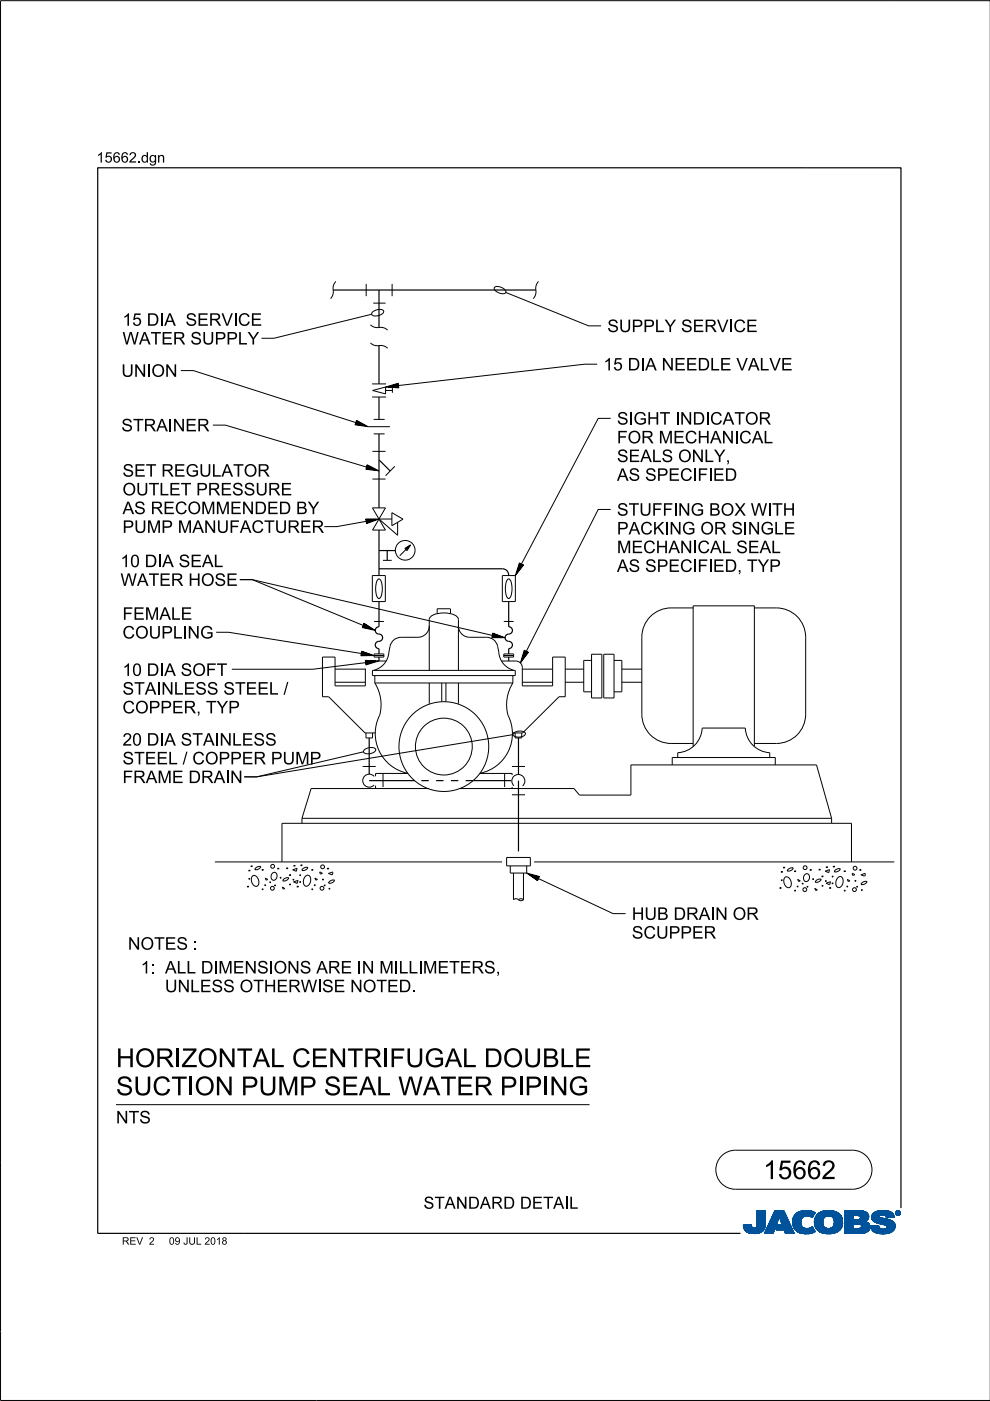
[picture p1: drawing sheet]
<svg xmlns="http://www.w3.org/2000/svg" width="210mm" height="297mm" viewBox="0 0 210 297" stroke-linecap="round" stroke-linejoin="round" font-family="sans-serif">
<defs><g id="words">
<g font-size="4">
<text x="24.6" y="226.3">H</text>
<text x="28.6" y="226.3">ORI</text>
<text x="38.5" y="226.3">ZON</text>
<text x="50.2" y="226.3">TALCEN</text>
<text x="73.6" y="226.3">TRI</text>
<text x="82.6" y="226.3">FUGALDOUBLE</text>
<text x="24.6" y="232.2">SUCTI</text>
<text x="41.2" y="232.2">ON</text>
<text x="51.1" y="232.2">PUM</text>
<text x="63.5" y="232.2">P SEALW ATER PI</text>
<text x="111.3" y="232.2">PI</text>
<text x="116.5" y="232.2">N</text>
<text x="120.5" y="232.2">G</text>
<text x="161.8" y="250">15662</text>
</g>
<g font-size="2.6">
<text x="26" y="69.1">15DI</text>
<text x="34.8" y="69.1">A</text>
<text x="39.3" y="69.1">SERVI</text>
<text x="50.4" y="69.1">CE</text>
<text x="128.8" y="70.4">SUPPLY SERVI</text>
<text x="155.5" y="70.4">CE</text>
<text x="26" y="73">W ATER SUPPLY</text>
<text x="25.7" y="79.9">UN</text>
<text x="31.1" y="79.9">I</text>
<text x="32.1" y="79.9">ON</text>
<text x="127.9" y="78.5">15DI</text>
<text x="136.8" y="78.5">A N</text>
<text x="143" y="78.5">EEDLE VALVE</text>
<text x="25.7" y="91.5">STRAI</text>
<text x="36.6" y="91.5">N</text>
<text x="39.3" y="91.5">ER</text>
<text x="130.8" y="94">FOR M</text>
<text x="130.8" y="90">SI</text>
<text x="134.3" y="90">GH</text>
<text x="142.7" y="94">ECH</text>
<text x="144.2" y="90">N</text>
<text x="146.8" y="90">DI</text>
<text x="150.5" y="94">AN</text>
<text x="150.5" y="90">CATOR</text>
<text x="155.7" y="94">I</text>
<text x="156.7" y="94">CAL</text>
<text x="26" y="101.1">SET REGULATOR</text>
<text x="130.8" y="101.9">AS SPECI</text>
<text x="130.8" y="98">SEALS ON</text>
<text x="147.9" y="101.9">FI</text>
<text x="149.3" y="98">LY,</text>
<text x="151.2" y="101.9">ED</text>
<text x="26" y="105">OUTLET PRESSURE</text>
<text x="26" y="113">PUM</text>
<text x="26" y="109">AS RECOM</text>
<text x="34.2" y="113">P M</text>
<text x="40.8" y="113">AN</text>
<text x="45.7" y="109">M</text>
<text x="45.9" y="113">UFACTURER</text>
<text x="48.8" y="109">EN</text>
<text x="53.9" y="109">DED BY</text>
<text x="130.8" y="113.3">PACKI</text>
<text x="130.8" y="109.3">STUFFI</text>
<text x="141.9" y="113.3">N</text>
<text x="143.8" y="109.3">N</text>
<text x="144.6" y="113.3">G OR SI</text>
<text x="146.4" y="109.3">G BOX W I</text>
<text x="158.6" y="113.3">N</text>
<text x="161.2" y="113.3">GLE</text>
<text x="163.7" y="109.3">TH</text>
<text x="130.8" y="117.3">M</text>
<text x="133.9" y="117.3">ECH</text>
<text x="141.7" y="117.3">AN</text>
<text x="146.8" y="117.3">I</text>
<text x="147.9" y="117.3">CALSEAL</text>
<text x="25.5" y="124.2">W ATER H</text>
<text x="25.5" y="120.2">10DI</text>
<text x="34.4" y="120.2">A SEAL</text>
<text x="42.6" y="124.2">OSE</text>
<text x="130.8" y="121.3">AS SPECI</text>
<text x="147.9" y="121.3">FI</text>
<text x="151.2" y="121.3">ED,TYP</text>
<text x="26" y="131.4">FEM</text>
<text x="33.8" y="131.4">ALE</text>
<text x="26" y="135.4">COUPLI</text>
<text x="39.8" y="135.4">N</text>
<text x="42.4" y="135.4">G</text>
<text x="26" y="143.3">10DI</text>
<text x="34.8" y="143.3">A SOFT</text>
<text x="26" y="147.3">STAI</text>
<text x="34.2" y="147.3">N</text>
<text x="36.9" y="147.3">LESS STEEL/</text>
<text x="26" y="151.2">COPPER,TYP</text>
<text x="26" y="158.1">20DI</text>
<text x="34.8" y="158.1">A STAI</text>
<text x="46.5" y="158.1">N</text>
<text x="49.2" y="158.1">LESS</text>
<text x="26" y="166">FRAM</text>
<text x="26" y="162.1">STEEL/COPPER PUM</text>
<text x="36.5" y="166">E DRAI</text>
<text x="48.8" y="166">N</text>
<text x="65.7" y="162.1">P</text>
<text x="134" y="195">H</text>
<text x="136.6" y="195">UB DRAI</text>
<text x="151.6" y="195">N</text>
<text x="155.3" y="195">OR</text>
<text x="27.1" y="201.4">N</text>
<text x="29.8" y="201.4">OTES :</text>
<text x="134" y="199">SCUPPER</text>
<text x="29.8" y="206.4">1:ALLDI</text>
<text x="46.3" y="206.4">M</text>
<text x="49.4" y="206.4">EN</text>
<text x="54.5" y="206.4">SI</text>
<text x="58" y="206.4">ON</text>
<text x="63.6" y="206.4">S ARE I</text>
<text x="76.7" y="206.4">N</text>
<text x="80.4" y="206.4">M</text>
<text x="84.5" y="206.4">L</text>
<text x="89.7" y="206.4">M</text>
<text x="92.8" y="206.4">ETERS,</text>
<text x="35" y="210.4">UN</text>
<text x="40.3" y="210.4">LESS OTH</text>
<text x="58.6" y="210.4">ERW I</text>
<text x="68.3" y="210.4">SE N</text>
<text x="76.9" y="210.4">OTED.</text>
<text x="24.6" y="238.2">N</text>
<text x="27.3" y="238.2">TS</text>
<text x="89.8" y="256.3">STAN</text>
<text x="99.2" y="256.3">DARD DETAI</text>
<text x="120.6" y="256.3">L</text>
</g>
<g font-size="2.2">
<text x="20.5" y="34.5">15662.</text>
<text x="29.9" y="34.5">dgn</text>
</g>
<g font-size="1.6">
<text x="25.9" y="263.9">REV</text>
<text x="31.6" y="263.9">2</text>
<text x="35.8" y="263.9">09JUL2018</text>
</g>
</g></defs>
<g fill="none" stroke="#00539a" stroke-width=".21">
<path d="M157.6 259.8h1.7M157.6 259.9h1.7M157.6 259.9l1.7 .1M157.6 260h1.8M158.1 259.7h1.2M159.3 259.7h-1.7l.1 .7M159.3 259.7h-.9M159.3 259.7l.1 .3M159.4 260l.1 .3M160.4 260l-.2 .3h2M160.5 259.6h1.8M160.5 259.6l-.1 .4"/>
<path d="M160.5 259.7h1.8M160.5 256.7v2.9M160.5 256.9h1.8M160.5 257.5h1.8M160.5 256.7h1.8v2.7M160.5 256.8h1.8M160.5 256.8l1.8 .1M160.5 256.9l1.8 .1M160.5 257h1.8M160.5 257.1h1.8M160.5 257.2h1.8M160.5 257.2l1.8 .1"/>
<path d="M160.5 257.3h1.8M160.5 257.4h1.8M160.5 257.4l1.8 .1M160.5 257.6h1.8M160.5 257.6l1.8 .1M160.5 257.7h1.8M160.5 257.8h1.8M160.5 257.9h1.8M160.5 258h1.8M160.5 258.1h1.8M160.5 258.1l1.8 .1M160.5 258.2h1.8"/>
<path d="M160.5 258.3h1.8M160.5 258.3l1.8 .1M160.5 258.4h1.8M160.5 258.5h1.8M160.5 258.5l1.8 .1M160.5 258.6h1.8M160.5 258.6l1.8 .1M160.5 258.7h1.8M160.5 258.8h1.8M160.5 258.9h1.8M160.5 259h1.8M160.5 259.1h1.8"/>
<path d="M160.5 259.2h1.8M160.5 259.3h1.8M160.5 259.8h1.8M162.2 260h-1.8M162.2 259.9v.3M162.2 259.9h-1.8M162.2 259.8h-1.7M162.3 259.4l-.1 .5M162.3 259.4v-2.7h-1.8v2.9M162.3 259.5h-1.8M162.3 259.6h-1.8M162.3 256.7l-1.8 .1"/>
<path d="M162.3 259.4h-1.8M163.7 258.1h3.1M163.7 258h3.1M163.7 257.9h3M163.8 257.8h2.9M163.8 257.7h2.9M163.8 257.7h2.8M163.9 257.6h2.7M163.9 257.5h2.7M164 257.4h2.5M164 257.3h2.5M164.1 257.2h2.3"/>
<path d="M164.1 257.1h2.3M164.1 257h2.3M164.2 257h2.1M164.2 256.9h2.1M164.2 256.8h2.1M164.3 256.7h1.9l2.2 4.8h-1.9l-.3-.8h-1.7l.4-1h1l-.7-1.7-1.3 3.5h-1.8zM164.5 260h-1.7M164.5 259.9l-1.7 .1M164.5 259.9h-1.7M164.5 259.8l-1.7 .1M164.6 259.8h-1.7M164.6 259.7l-1.7 .1"/>
<path d="M164.6 259.7h-1.7M164.6 259.6h-1.7M164.6 259.5l-1.6 .1M164.7 259.5h-1.7M164.7 259.4l-1.7 .1M164.7 259.4h-1.7M164.7 259.3l-1.6 .1M164.7 259.3h-1.6M164.8 259.2l-1.7 .1M164.8 259.2h-1.7M164.8 259.1l-1.6 .1M164.8 260h2.9"/>
<path d="M164.8 259.1h-1.6M164.8 259.9h2.9M164.8 259l-1.6 .1M164.9 259.9h2.7M164.9 259h-1.7M164.9 259.8h2.7M164.9 258.9h-1.6M164.9 258.8h-1.6M164.9 259.7h2.7M164.9 259.7l-.4 1 3.6 .1M165 258.7h-1.6M165 258.6l-1.6 .1"/>
<path d="M165 258.6h-1.6M165 258.5l-1.6 .1M165 258.5h-1.6M165.1 258.4l-1.6 .1M165.1 258.4h-1.6M165.1 258.3l-1.6 .1M165.1 258.3h-1.6M165.1 258.2l-1.5 .1M165.1 258.2h-1.5M165.2 258.1l-1.6 .1M165.2 258.1h-1.6M165.2 258l.7 1.7h-1"/>
<path d="M165.2 258l.7 1.7M165.3 258.1h1.5M165.3 258.1l1.6 .1M165.3 258.2h1.6M165.3 258.2l1.6 .1M165.3 258.3h1.6M165.4 258.3l1.6 .1M165.4 258.4h1.6M165.4 258.4l1.6 .1M165.4 258.5h1.6M165.4 258.5l1.7 .1M165.4 258.6h1.7"/>
<path d="M165.5 258.6l1.6 .1M165.5 258.7h1.6M165.5 258.8h1.7M165.5 258.9h1.7M165.6 258.9h1.6M165.6 259h1.7M165.6 259l1.7 .1M165.6 259.1h1.7M165.6 259.1l1.7 .1M165.7 259.2h1.7M165.7 259.2l1.7 .1M165.7 259.3h1.7"/>
<path d="M165.7 259.3l1.7 .1M165.7 259.4h1.7M165.8 259.4l1.7 .1M165.8 259.5h1.7M165.8 259.5l1.7 .1M165.8 259.6h1.7M166.2 256.7l2.2 4.8M166.2 256.8l-1.9-.1-2.2 4.8h1.8l1.3-3.5M168 258.9l.4 1.5M168 258.9h1.8M168 259h1.8M168 259.1h1.8"/>
<path d="M168 259.2h1.8M168 259.2l1.8 .1M168 259.3h1.8M168 259.3l1.8 .1M168.1 259.4h1.8M168.1 259.5h1.7M168.1 259.4l1.7 .1M168.1 259.5l1.8 .1M168.1 259.6h1.8M168.1 259.7h1.8M168.1 259.7l1.8 .1M168.1 259.8h1.8"/>
<path d="M168.1 259.8l1.8 .1M168.2 260h1.8M168.2 259.9h1.8M168.3 258l-.3 .9M168.9 257.3l-.6 .7M169.1 257.1h3.6M169.2 257h3.4M169.4 256.9h3.1M169.5 256.9h2.9M169.8 256.8h2.4M169.8 259.1a1.33 1.33 0 0 0 .8 1.4 1.33 1.33 0 0 0 1.5-.3l.2-.1M169.8 259.1h-1.8"/>
<path d="M169.8 259l-1.8 .1M169.9 258.8l-1.9 .1M169.9 258.8h-1.9M169.9 258.7h-1.9M169.9 258.6h-1.8M169.9 258.6l-1.9 .1M169.9 258.5l-1.8 .1M169.9 258.5h-1.8M169.9 258.4l-1.8 .1M170 258.4h-1.9M170 258.4l-.2 .7M170 258.3l-1.8 .1"/>
<path d="M170 258.3h-1.8M170 258.2l-1.8 .1M170.1 258.2h-1.9M170.1 258.1l-.1 .3M170.1 258.1l-1.9 .1M170.2 258.1h-2M170.3 258h-2.1M170.3 256.7l-1.4 .5M170.3 256.7h1.5M170.3 256.7a4 4 0 0 1 2.5 .4M170.4 258h-2.1M170.4 257.9h-2.1"/>
<path d="M170.6 257.8l-2.3 .1M170.6 257.9l-.5 .2M170.8 257.8h-2.5M171.5 256.7l-1.7 .1M171.5 256.7l.6 .1M171.7 257.8h.7M171.8 257.9h.6M171.9 258h.4M172.1 258.1h.2M172.2 258.1h.1M172.3 258h-.3M172.4 257.8h-.8"/>
<path d="M172.4 257.7l-4 .1M172.5 257.7h-4.1M172.5 257.6l-4 .1M172.5 257.6h-4M172.6 257h-3.3M172.6 257.5l-4.1 .1M172.6 257.5h-4M172.6 257.4l-4 .1M172.7 257.4h-4M172.7 259h1.8M172.7 259.2h1.8M172.7 259.3h1.8"/>
<path d="M172.7 259.3l1.8 .1M172.7 259.4h1.8M172.7 257.3l-3.9 .1M172.7 259.5h1.8M172.7 259.5l1.8 .1M172.7 259.6h1.8M172.7 259.7h1.8M172.7 258.6h1.8M172.7 257.3h-3.9M172.8 259.8h1.8M172.8 257.2l-3.9 .1M172.8 259.9h1.8"/>
<path d="M172.8 259.9l.3 .6M172.8 259.8l1.8 .1M172.8 259.9l1.8 .1M172.8 257.2h-3.9M172.8 260h1.8M172.8 257.1l-.6 1.1a1.75 1.75 0 0 0-1.6-.3M172.9 257.1l-3.9 .1M173 257.8l-.3 1.3h1.8M173 257.8h5.3M173.1 257.7h5.2M173.1 257.7h5.1M173.1 257.6h5.1"/>
<path d="M173.2 257.6h4.9M173.2 257.5h4.8M173.4 257.4h4.6M173.4 257.4h4.5M173.5 257.3h4.4M173.6 257.2l4.2 .1M173.6 257.2h4.1M173.7 257.1l4 .1M173.8 257.1h3.8M173.9 257h3.5M174 257h3.3M174.1 256.9h3.2"/>
<path d="M174.2 256.9h2.8M174.4 256.8h2.6M174.5 259h-1.8M174.5 259.2a1.15 1.15 0 0 0 1.3 1.3M174.5 259.2l-1.8-.1 .1 .8M174.5 258.9l-1.8 .1M174.5 258.9h-1.8M174.5 258.8l-1.8 .1M174.5 258.7l-1.8 .1M174.5 258.7h-1.8M174.5 258.6l-1.8 .1M174.5 258.5l-1.8 .1"/>
<path d="M174.6 258.5h-1.9M174.6 256.8h1.9M174.6 258.4l-.1 .8M174.6 258.4h-1.8M174.6 258.4l-1.9 .1M174.6 258.3l-1.8 .1M174.6 258.3h-1.8M174.7 258.2h-1.9M174.7 258.1l-.1 .3M174.8 258.1l-2 .1M174.8 258.1h-1.9M174.9 256.7a3.2 3.2 0 0 1 3.6 1.4l.1 .8-.1 1.1"/>
<path d="M174.9 258l-1.9 .1M175 258h-2M175.1 257.9l-.4 .2M175.1 257.9h-2.1M175.2 257.9h-2.2M175.5 256.7h.7M175.7 257.8l-.6 .1M175.7 257.8l.6 .1M175.7 257.8h-2.7M176 257.8h2.4M176.2 257.9h2.2M176.3 257.9l.5 .5"/>
<path d="M176.4 258h2M176.4 256.7h-1.5a2.68 2.68 0 0 0-1.9 1.1M176.5 258l2 .1M176.5 258.1h2M176.6 258.1h1.9M176.6 258.2h1.9M176.7 258.2l1.8 .1M176.7 258.3h1.8M176.7 258.3l1.9 .1M176.7 259.9h1.8M176.7 258.4h1.9M176.8 258.4l.1 .5"/>
<path d="M176.8 258.4l1.8 .1M176.8 258.5h1.8M176.8 258.6h1.8M176.9 258.8h1.7M176.9 258.8l1.8 .1M176.9 258.7h1.7M176.9 259.4h1.8M176.9 259.2l1.8 .1M176.9 259.1h1.8M176.9 259.2h1.8M176.9 258.9v.3M176.9 259.2a1.11 1.11 0 0 1-1.1 1.3"/>
<path d="M176.9 259h1.8M176.9 258.9h1.8M176.9 259.3h1.8M176.9 259.3l1.8 .1M178 257.4l-4.7 .1M178.4 257.9h-2.1l.5 .5M178.5 259.7l-1.7 .1M178.5 259.8l-1.8 .1M178.5 259.8h-1.7M178.5 260l-.2 .5M178.5 259.9l-1.8 .1M178.5 260h-1.8"/>
<path d="M178.6 259.7h-1.8M178.6 258.5l-1.8 .1M178.6 259.6h-1.8M178.6 259.5l-1.8 .1M178.6 259.5h-1.8M178.7 259.4h-1.8M179.1 259.7h1.8M179.1 259.5h5.2M179.1 256.9h4.4M179.1 257.5h5M179.1 256.8h4M179.1 256.8h3.4"/>
<path d="M179.1 257h4.5M179.1 257.1h4.7M179.1 257.1l4.7 .1M179.1 257.2h4.8M179.1 257.2l4.8 .1M179.1 257.3h4.8M179.1 257.3l4.9 .1M179.1 257.4h4.9M179.1 257.4l5 .1M179.1 257.6h5M179.1 257.6l5 .1M179.1 257.7h5"/>
<path d="M179.1 257.7l1.8 .1M179.1 257.8h1.8M179.1 257.9h1.8M179.1 258h1.8M179.1 258.1h1.8M179.1 258.2h1.8M179.1 258.3h1.8M179.1 258.4h1.8M179.1 258.5h1.8M179.1 258.5l1.8 .1M179.1 258.6h4.8M179.1 258.7h4.7"/>
<path d="M179.1 258.7h4.6M179.1 258.8h4.5M179.1 258.9h4.5M179.1 258.9h4.3M179.1 259h4.4M179.1 259l4.5 .1M179.1 259.1h4.6M179.1 259.1l4.7 .1M179.1 259.2h4.8M179.1 259.2l4.9 .1M179.1 259.3h5M179.1 259.3l5.1 .1"/>
<path d="M179.1 259.4h5.1M179.1 259.4l5.1 .1M179.1 259.5l1.8 .1M179.1 259.6h1.8M179.1 259.8h1.8M179.1 259.9h1.8M179.1 260h1.8M180.9 257.7v.9M181.8 259.5h-.9v1v-1M181.8 259.5h.2M181.8 259.5l.8 .3M182.1 257.7l2.1 .1"/>
<path d="M182.2 257.8h2M182.2 259.5l2.1 .1M182.3 258.5h1.7M182.3 258.5l-1.4 .1M182.3 257.9h1.9M182.4 257.9h1.8M182.4 257.9v.1M182.4 257.9l-.4-.2h-1.1v.9M182.4 258h1.8M182.4 258v.3M182.4 258.3l-.1 .2M182.4 259.6h1.9"/>
<path d="M182.4 258.1h1.8M182.4 258.1l1.8 .1M182.4 258.2h1.8M182.5 259.7h1.9M182.5 256.9l1.1 .1M182.5 259.7l1.9 .1M182.6 259.8h1.8M182.6 259.8v.4l-.2 .2M182.7 259.9h1.7M182.9 256.8h-3.8v4.7M183.3 256.9l-4.2-.1v4.7M183.6 257l.4 .4"/>
<path d="M183.9 259.2l.2 .2M184 258.5l-2.1 .1M184 258.5h-1.8M184 257.4l.1 .2M184.1 258.4l-.8 .6 .6 .2M184.1 258.4h-1.8M184.1 258.3l-1.7 .1M184.1 258.3h-1.7M184.1 257.6l.1 .6M184.1 258.2l-1.7 .1M184.1 259.4l.3 .5v.6M184.2 258.2l-.1 .2"/>
<path d="M184.2 258h-1.8M184.4 259.9h-1.7M184.5 260h-1.8M184.6 259.9v.2M184.6 259.9h1.7M184.6 260h1.7M184.8 258.1h1.7M184.8 258l.2 .7M184.8 258h1.7M184.8 258.3h2.5M184.8 258.3l2.8 .1M184.8 258.1l1.8 .1"/>
<path d="M184.8 258.2h2M184.8 258.4h3M184.8 258.4l3.2 .1M184.9 258.2l2.1 .1M184.9 257.6h4.6M184.9 258.5h3.4M184.9 258.5l3.6 .1M184.9 258.6h3.7M184.9 257.5h4.5M185 257.5h4.4M185 258.6l3.7 .1M185 258.7h3.9"/>
<path d="M185 258.7l.6 .4M185 257.4h4.3M185 257.4h4.4M185.1 258.7l3.9 .1M185.1 258.8h.7M185.1 257.3h4.1M185.2 258.9h.6M185.2 258.9l4.1 .1M185.3 257.2h3.9M185.3 259h4M185.3 257.1l3.8 .1M185.4 257.1h3.7"/>
<path d="M185.4 259l4 .1M185.5 257h3.5M185.5 259.1h4M185.6 259.1l3.9 .1M185.6 259.1l.5 .2M185.7 259.2h3.9M185.7 256.9h3M185.8 259.2l3.8 .1M185.8 258.9h3.4M185.9 258.8h3.2M185.9 256.8h2.7M185.9 256.8l-.8 .5-.3 .7"/>
<path d="M185.9 256.8l.7-.1a3.3 3.3 0 0 1 2.7 .6h-4.2M186 259.3h3.6M186.1 256.8h2.3M186.1 259.4h3.6M186.1 259.3l1.5 .4 .4 .2M186.3 259.8l-.5 .1M186.3 259.8l-1.7 .1M186.3 259.8v.3M186.3 259.4h3.4M186.4 257.9h-1.6M186.4 257.9l.1 .1M186.5 257.9h-1.7"/>
<path d="M186.5 257.8h-1.7M186.5 258v.1M186.5 257.8l-.1 .1M186.5 257.7h-1.6M186.5 259.4l3.2 .1M186.5 258.1l.1 .1M186.6 257.6l-1.7 .1M186.6 258.2l.4 .1M186.7 256.7h.8M186.7 259.5h3M186.8 257.6h-1.9M186.9 259.5l2.9 .1"/>
<path d="M187 258.3l1.7 .4 .9 .6M187.2 259.6h2.6M187.3 257.6h2.2M187.4 259.7h2.4M187.6 257.6l1.9 .1M187.6 259.7h2.2M187.6 257.7h2M187.7 257.7a1.07 1.07 0 0 0-1.2 .1M187.7 257.7l.1 .1M187.7 257.8h1.9M187.8 257.8h1.7M187.8 256.7h-1.3"/>
<path d="M187.8 257.8l.1 .4M187.8 257.9h1.7M187.8 257.9h1.8M187.9 258h1.7M187.9 258l1.7 .1M187.9 258.1h1.1M187.9 258.1h1.7M187.9 259.9h1.9M188 259.9l.1 .2M188 260h1.8M188.1 257h-2.6M188.2 257h.6"/>
<path d="M188.7 256.9h-2.9M189.3 257.3l.3 .8-1.7 .1M189.6 259.3l.2 .4v.6M189.8 259.9l-1.8 .1M189.8 259.8h-2.1M189.8 259.8h-1.9M189.9 257.2v.1M189.9 257.1h.1M189.9 257.2h.1M189.9 257.3h.1M189.9 257.3l.2 .3M190 257.4h.1"/>
<path d="M190 257.4l.1 .1M190 257.5h.2M190 257.2v.1M190 257.2l.2 .3M190 257.3l.2 .2M190 257.1h-.1M190 257h-.1M190.1 257h-.2M190.1 257.5l.2 .1M190.1 256.9h-.1M190.1 257.6h.6M190.2 256.8l-.1 .1"/>
<path d="M190.2 257.5l.2 .1M190.2 257.5l-.1 .1M190.2 257.6h.4M190.2 256.9h.4M190.2 256.9h.4l-.1 .3 .2 .3-.3-.3-.2 .3zM190.2 256.9v.6l.1-.3 .3 .3M190.2 257h.4M190.2 257.1h.1M190.2 257.1h.5M190.2 257.2h.5M190.2 257.2l.3 .1M190.2 257.3h.1"/>
<path d="M190.2 257.4h.1M190.2 257.4l.1 .1M190.2 256.8h-.1M190.3 257h.2v.1l-.2 .1zM190.3 257v.2M190.3 257h-.1M190.4 257.2l.2 .3M190.4 257.6h.1M190.4 256.8h-.2l-.2 .4M190.4 256.7a.5 .5 0 0 1 .5 .5 .5 .5 0 0 1-.5 .5M190.4 256.8l.4 .2v.2M190.4 256.7a.5 .5 0 0 0-.5 .5 .5 .5 0 0 0 .5 .5l-.3-.1"/>
<path d="M190.4 256.8l.3 .1 .1 .3M190.4 256.7l-.4 .2-.1 .3M190.4 256.7v.1M190.4 257.6v.1M190.4 256.7l.3 .1 .2 .4M190.4 257h-.1l.1 .2M190.4 257l.2 .1-.2 .1M190.4 257h.1M190.5 257.3h.1M190.5 257.3l.1 .1M190.5 257.2l.2 .3M190.5 257.4h.1"/>
<path d="M190.5 257.1h.2M190.5 257.4l.2 .1M190.5 257l-.1 .2M190.5 256.7h-.3M190.6 257.5h.2M190.6 256.8h.1M190.6 257.1l-.1 .1M190.7 257.1h-.1M190.7 257.1l-.2 .1M190.7 257.1l-.5-.2v.6l.1-.3M190.7 257h-.1M190.7 256.8l.1 .1"/>
<path d="M190.7 256.8h-.6M190.7 256.9h.2M190.8 257h.1M190.8 257.6h-.2M190.8 257.2v.2l-.4 .2M190.8 257.2l-.1 .3-.3 .1M190.8 257.1h.1M190.8 257.2h.1M190.9 257.4l-.2 .1M190.9 257.4h-.1M190.9 257.3l-.1 .1M190.9 257.3h-.1"/>
<path d="M190.9 257.2h.1M190.9 257.2l-.1 .3-.4 .2M190.9 257.1h-.1M157.7 260.1h1.7M157.7 260l1.7 .1M157.7 260.2h1.8M157.7 260.2l1.8 .1M157.7 260.3h1.8M157.7 260.3l1.9 .1M157.7 260.4h4.4M157.7 260.4l.4 .5M157.7 260.4l4.4 .1"/>
<path d="M157.8 260.5h4.3M157.8 260.6h4.3M157.8 260.7h4.2M157.9 260.7h4.1M157.9 260.8h4M158 260.8h3.9M158 260.9h3.9M158.1 260.9h3.3M158.1 261h3.6M158.2 261h3.5M158.3 261.1h3.2M158.4 261.2h3.1"/>
<path d="M158.5 261.2h2.9M158.6 261.3h2.7M158.7 261.4h2.4M158.8 261.4h2.1M159.1 261.5h1.6M159.5 260.3l.3 .1 .4-.1M159.7 261.5h.7M160.9 261.4h.1M161.5 260.9h.2M161.6 261.1h-3.3M162.1 260.3l-2 .1M162.2 260.2l-1.9 .1"/>
<path d="M162.2 260.2a2.25 2.25 0 0 1-2.8 1.3l-.9-.2-.4-.4M162.2 260.2h-1.9M162.2 260.1l-1.8 .1M162.2 260.1h-1.8M162.2 260l-1.8 .1M164 261.4h-1.9M164 261.3l-1.9 .1M164 261.3h-1.8M164 261.2l-1.8 .1M164 261.2h-1.8M164.1 261.1l-1.9 .1M164.1 261.1h-1.8"/>
<path d="M164.1 261l-1.8 .1M164.1 261h-1.8M164.1 260.9l-1.8 .1M164.2 260.9h-1.8M164.2 260.8l-1.8 .1M164.2 260.8h-1.8M164.2 260.7l-1.8 .1M164.2 260.7h-1.7M164.2 260.6l-1.7 .1M164.3 260.6h-1.8M164.3 260.5h-1.8M164.3 260.4l-1.7 .1"/>
<path d="M164.3 260.4h-1.7M164.3 260.3l-1.7 .1M164.4 260.3h-1.8M164.4 260.2l-1.7 .1M164.4 260.2h-1.7M164.4 260.1l-1.7 .1M164.4 260.1h-1.7M164.5 260l-1.8 .1M164.5 260.7h3.5M164.6 260.7h3.4M164.6 260.6h3.4M164.6 260.5h3.4"/>
<path d="M164.6 260.5h3.3M164.6 260.4h3.3M164.7 260.4h3.2M164.7 260.3h3.2M164.7 260.3h3.1M164.7 260.2h3.1M164.8 260.1h3M164.8 260.1h2.9M166.3 260.8h1.8M166.3 260.8l1.8 .1M166.3 260.9h1.8M166.3 260.9l1.8 .1"/>
<path d="M166.3 261h1.9M166.3 261l1.9 .1M166.4 261.1h1.8M166.4 261.1l1.8 .1M166.4 261.2h1.9M166.4 261.2l1.9 .1M166.4 261.3h1.9M166.5 261.3l1.8 .1M166.5 261.4h1.9M166.5 261.5h1.9M166.5 261.5l-.3-.8 .3 .8h1.9M168.2 260l1.9 .1"/>
<path d="M168.2 260.1h1.9M168.2 260.1l1.9 .1M168.2 260.2h2M168.3 260.2l2 .1M168.3 260.3h2.1M168.3 260.3l2.2 .1M168.3 260.4h2.5M168.4 260.4l.6 .7M168.4 260.4l4.1 .1M168.5 260.5h4M168.5 260.6h4M168.6 260.7h4"/>
<path d="M168.6 260.7l4 .1M168.7 260.8h3.9M168.7 260.8l4 .1M168.8 260.9h3.9M168.9 260.9l3.8 .1M168.9 261h3.9M169 261l3.8 .1M169 261.1h3.9M169 261.1a4.2 4.2 0 0 0 3.8 0M169.1 261.1h3.8M169.2 261.2h3.5M169.3 261.3h3.2"/>
<path d="M169.5 261.4h2.8M169.6 261.4h2.6M170 261.5h2M170.6 261.6h.4M171.5 260.4h.9M171.6 260.4h.8M171.8 261.5h-1.5M171.8 260.3h.6M172 260.3h.3M172 260.2h.3M172.1 260.2h.2M172.2 260.1h.1"/>
<path d="M172.3 260.1l.6 1M172.6 261.2l-3.3 .1M172.8 260.1h1.9M172.9 260.1l1.9 .1M172.9 260.2h1.9M172.9 260.2l2 .1M172.9 260.3h2.2M173 260.3l2.1 .1M173 260.4h2.4M173 260.4h5.3M173.1 260.5h5.2M173.1 260.5l.7 .6 .8 .4"/>
<path d="M173.1 260.6h5.2M173.2 260.6h5M173.3 260.7h4.9M173.3 260.7h4.8M173.3 260.8h4.7M173.4 260.9h4.5M173.5 260.9h4.4M173.5 261h4.3M173.6 261h4.2M173.7 261.1h4M173.8 261.1h3.8M173.8 261.2h3.7"/>
<path d="M174 261.2h3.4M174.2 261.4h2.9M174.3 261.4h2.7M175.1 261.5h1.4M175.3 261.6h.4M176.6 260.2h1.9M177 261.4l-1 .2-1.4-.1h2.2M177.3 261.3h-3.3M178.1 260.8h-4.8M178.3 260.5l-.6 .6-.7 .3M178.3 260.4h-2.2M178.4 260.3l-2.2 .1"/>
<path d="M178.4 260.3h-2l-.6 .2M178.5 260.2l-2.1 .1M178.5 260.2h-2M178.5 260.1h-1.9M178.5 260l-1.9 .1M179.1 261.5h3.4M179.1 260.1h1.8M179.1 260.1l1.8 .1M179.1 260.2h1.8M179.1 260.2l1.8 .1M179.1 260.3h1.8M179.1 260.4h1.8"/>
<path d="M182.3 260.4h2.1M182.4 260.4h2M182.4 260.4l-.6 .1M183.1 261.4l-4 .1M183.4 261.3l-4.3 .1M183.5 261.3h-4.4M183.7 261.3h-.1M183.7 261.2l-4.6 .1M183.8 261.2h-4.7M183.9 261.1l-4.8 .1M184 261.1h-4.9M184 261l-4.9 .1"/>
<path d="M184.1 261l-.8 .4-1.1 .1M184.1 261h-5M184.1 260.9l-5 .1M184.2 260.9h-5.1M184.2 260.8l-5.1 .1M184.3 260.8h-5.2M184.3 260.7l-5.2 .1M184.3 260.7h-5.2M184.4 260.6l-5.3 .1M184.4 260.6h-5.3M184.4 260.5h-5.3M184.4 260.5l-.3 .5"/>
<path d="M184.4 260.4l-5.3 .1M184.5 260l-1.8 .1M184.5 260.2l-2 .1M184.5 260.3h-2M184.5 260.1h-1.9M184.5 260.2h-1.9M184.6 260.1l.1 .3M184.6 260.1h1.7M184.6 260.1h1.8M184.6 260.1l1.8 .1M184.6 260.2h1.8M184.6 260.2l1.8 .1"/>
<path d="M184.7 260.3h1.8M184.7 260.3l1.8 .1M184.7 260.4a2.52 2.52 0 0 0 2.7 1.2M184.7 260.4h1.9M184.7 260.5h2M184.7 260.5h2.1M184.8 260.6h2.1M184.8 260.6h4.8M184.8 260.7h4.7M184.9 260.8h4.6M184.9 260.8h4.5M185 260.9h4.4"/>
<path d="M185.1 260.9h4.3M185.1 261h4.3M185.2 261.1h4M185.2 261.1h3.9M185.3 261.2h3.7M185.4 261.2h3.5M185.5 261.3h3.4M185.7 261.3h3.1M185.8 261.4h2.7M185.9 261.5h2.4M186.3 260.1a1.08 1.08 0 0 0 1.4 .5M186.4 261.5h1.6"/>
<path d="M186.6 261.6h.9M188 260.4h1.8M188 260.4l-.3 .2M188.1 260.3h1.7M188.1 260.1l-.1 .3M188.1 260.2h1.7M188.3 261.5l-.9 .1M188.9 261.3l-.6 .2M189.3 261.1h-4.1M189.4 260.9l-.5 .4M189.6 260.7h-4.8M189.7 260.6h-2"/>
<path d="M189.7 260.5h-1.9M189.7 260.5h-1.8M189.7 260.4h-1.7M189.7 260.3h-1.6M189.8 260.2h-1.7M189.8 260.3l-.4 .6M189.8 260.1h-1.7M189.8 260h-1.7"/>
<circle cx="190.4" cy="257.2" r=".51"/>
<circle cx="190.4" cy="257.2" r=".42"/>
</g>
<g fill="none" stroke="#000" stroke-width=".21">
<path d="M210 .1h-209.9v296.8h209.9M71.2 59.7l-.5 1-.1 1.6-.5 1M114.2 59.7l-.6 1v1.6l-.5 1M38.3 78.6h2.7l35.1 11.2h-.3v-.2l.7 .4-.8-.2 .1-.4 1.2 .7-1.4-.2v-.6l1.9 1-2.1-.3 .2-.9 2.5 1.4-2.8-.4 .3-1M77.6 60.2v2.6M78.5 72.7l1.1 .6h1.5l1.1 .5M78.5 68.9l1.1 .5h1.5l1.1 .6M78.8 66.6l-20.7 5.1h-2.7M79.1 66.1a1.81 1.81 0 0 1 2.3-.1 1.69 1.69 0 0 1-2.6 .6zM79.1 64.3h2.6M83.1 60.2v2.6M104.9 60.9a1.97 1.97 0 0 1 2.4 .9 .75 .75 0 0 1-1.2 .4l-1.1-.6a.46 .46 0 0 1-.1-.7z"/>
<path d="M107.2 62l17.6 7.1h2.6M126.6 77.2h-2.6l-40.2 4.6 .3-.1 .1 .2h-.9l.9-.3 .1 .4h-1.5l1.4-.4 .2 .6-2.1-.2 2.1-.6 .1 .8-2.8-.1 2.7-.8 .1 .9M45.1 90.1h2.7l30.6 9.1h-.3v-.2l.7 .4-.9-.1 .1-.5 1.3 .7-1.4-.2v-.6l1.9 .9-2.1-.2 .2-.8 2.5 1.2-2.8-.3 .3-.9M78.1 90.5h4.6M78.9 84.2h3M78.9 81.4h3M79 95.7h2.7M79 82.8l2.7-.7v1.4zM79.2 92h2.3M79.2 88.9h2.3M81.7 82.8h1.5M83.2 82.3v1"/>
<path d="M83.7 98.9l-2 2M129.5 88.7h-2.7l-16.6 31.5 .1-.3 .2 .1-.5 .6 .3-.8 .4 .1-.9 1.2 .5-1.4 .6 .1-1.3 1.7 .6-2 .8 .3-1.7 2.2 .8-2.6 .9 .4M77.6 110.1l.1 .9 2.7-1-2.8 .1 .2 .8 2-.8h-2.1l.2 .6 1.4-.5h-1.5l.1 .4 .9-.3h-.8l.1 .2 .2-.1-6.9 1.3h-2.6M79 101.6h2.7M79 107.7h2.7l-1.3 2.3zM80.4 110l1.3 2.4h-2.7zM80.4 110h2.7M80.4 110l3.9 3.5v-2.7M81.2 118.8h1.8M83.1 108.7l2.4 1.4-2.4 1.4zM85.8 116.3l1.2-.7-.7 1.2zM87 115.6l-1 .7"/>
<path d="M87 115.6l-.9 .8M87 115.6l-.8 .9M87 115.6l-2.3 2.2M129.5 108h-2.7l-15.5 30.7v-.3l.2 .1-.4 .6 .2-.8 .4 .1-.8 1.2 .4-1.4 .6 .1-1.3 1.7 .6-2 .8 .3-1.7 2.3 .9-2.7 .8 .4M45.8 134.1h2.7l28.8 4.6h-.3v-.2l.7 .2h-.9l.1-.4 1.3 .5h-1.4l-.1-.6 2 .7h-2.1l.1-.8 2.6 .9h-2.8l.2-.9M77.2 132.2l-.4 .9 2.8 .6-2.4-1.5-.2 .8 2 .4-1.8-1.1-.1 .6 1.4 .3-1.1-.7-.2 .4 .9 .1-.7-.4v.2l.3 .1-24.2-10h-2.7h2.7l52 12h-.9l.1-.4 1.3 .5h-1.5v-.7l2 .8h-2.1l.1-.9 2.6 1h-2.8l.2-1M78.9 122h2.8v5.5h-2.8zM79.3 138.6l2.1 .1v.6h-2.1zM79.3 131.8h2.1M79.3 139h2.1M80.2 122.8l.2-.1a2.92 2.92 0 0 1 .6 2.9l-.3 1-.3 .3a2.92 2.92 0 0 1-.7-2.9zM82.5 138.4a4.3 4.3 0 0 1-3.1 3.7"/>
<path d="M91 132.7a2.4 2.4 0 0 1-2.4 2.4h-3.5a2.4 2.4 0 0 0-2.4 2l-.3 1.3M92.7 130.1v-1h2.8v1M97.2 132.7a2.4 2.4 0 0 0 2.4 2.4h3.6a2.4 2.4 0 0 1 2.3 2l.3 1.3M105.8 138.4a4.3 4.3 0 0 0 3.1 3.7M106.5 122h2.8v5.5h-2.8zM106.8 138.6l2.1 .1v.6h-2.1zM106.8 131.8h2.1M106.8 139h2.1M107.7 122.8l.2-.1a2.92 2.92 0 0 1 .6 2.9l-.3 1-.3 .3a2.92 2.92 0 0 1-.7-2.9zM125.4 138.7h2.2v9.3h-2.2zM128 138.7h2.2v9.3h-2.2zM147 128.9h-4.7a6.2 6.2 0 0 0-6.2 6.2v16.3a6.2 6.2 0 0 0 6.2 6.2h4.7"/>
<path d="M159.9 128.9h4.7a6.2 6.2 0 0 1 6.2 6.2v16.3a6.2 6.2 0 0 1-6.2 6.2h-4.7M71 141.9h6.5M71 144.6h6.5M77.2 159.1a1.81 1.81 0 0 1 2.5-.2 1.69 1.69 0 0 1-2.6 .5zM77.5 141.8v3.6h-6.5v-6.1h-2.6v8.4h1.3l7.7 7.7h2.2M77.5 140l.1 1 2.7-.9-2.8-.1 .2 .8 2-.6-2.1-.1 .2 .6 1.4-.4-1.4-.1v.4l.9-.3h-.8v.2l.3-.1-.7 .1M77.6 155.4v1.1h1.4v-1.1M79 142.1h30.2v1.1h-30.2zM79.5 144.8a8.3 8.3 0 0 1 .5 8.1 8.6 8.6 0 0 0 6.3 11M79.5 143.2v1.6M79.5 144.8h29.2M81.9 140.1h-1.6l-14 1.8h-17.1"/>
<path d="M91 142.1v-10.8a2.6 2.6 0 0 1 2.6-1.3 4.1 4.1 0 0 1 3.5 1.1l.1 11M91 144.8v4.4M93.7 144.8v4M94.5 144.8v4M97.2 144.8v4.4M106.3 140.1h3.1a1.39 1.39 0 0 1 1.3 1.4v3.9h6.5v-6.1h2.6v8.4h-1.3l-7.7 7.7h-2.2M108.7 144.8a8.3 8.3 0 0 0-.5 8.1 8.6 8.6 0 0 1-6.3 11M108.7 143.2v1.6M108.8 155.8l-54.4 8.9h-2.6h2.6l22.7-5.3M108.9 155.4a1.81 1.81 0 0 1 2.5 .1 1.69 1.69 0 0 1-2.6 .3zM109.2 155.4v1.1h1.4v-1.1M110.7 141.9h6.5"/>
<path d="M110.7 144.6h6.5M119.8 141.9h4M119.8 144.6h4M125.4 140h-1.6v6.7h1.6M130.2 140h1.6v6.7h-1.6M131.8 141.9h4.3M131.8 144.6h4.3M159.9 158.2v-29.8h-12.9v29.8M64 173.5v1.1M64 173.5h112.3M76.9 162.5h2.8M79.3 164.6a1.38 1.38 0 0 0-1.9-.1 1.38 1.38 0 0 0-.1 2 1.38 1.38 0 0 0 2-.1"/>
<path d="M79.6 166.6v.6M81.2 164.1v2.8M86.5 164h-6.9v.6M90.9 167.2h-24.9l-2 6.3M97.4 167.2h24.3l1.2 1.4h10.9v-6.4h39.3l3.2 11.3M101.7 164h6.9v.3M107 164.1v2.8M108.5 162.5h2.8M108.5 168.5h2.8M108.6 166.9v.3M109 166.6a1.38 1.38 0 0 1-.1-2 1.38 1.38 0 0 1 2 0 1.38 1.38 0 0 1-.1 2M142.5 162.2v-1.6h21.9v1.6"/>
<path d="M143.7 160.6v-1a5.5 5.5 0 0 0 5.2-5.2h9.1a5.5 5.5 0 0 0 5.2 5.2v1M176.3 173.5v1.1M45.6 182.7h60.8M52.5 187.9l.2 .1zM52.8 184.5l.2 .1zM53.2 183.6h.3zM53.5 185.8l.2-.2a1.32 1.32 0 0 1 1.1 .9 1.32 1.32 0 0 1-.4 1.4 1.36 1.36 0 0 1-.9-2.1zM54.3 184l.6-.3 .4 .1a.98 .98 0 0 1-1.2 .5zM55.6 184.4h.2zM56.2 186.2l.6 .3-.4 .1zM57.8 185.1a.63 .63 0 0 1 .8 0 .63 .63 0 0 1 .1 .8 .66 .66 0 0 1-.8 .7 .66 .66 0 0 1-.4-.9zM58.9 184.1h.3z"/>
<path d="M59.8 182.7v-8.1h120.7v8.1M59.8 188.1l.6 .3-.4 .1zM60.2 186.4l.6-.3 .4 .1a.98 .98 0 0 1-1.2 .5zM60.8 184.1h.2zM61.4 185.5h.2zM62.1 184.4l.9-.3-.2 .6zM62.2 187l1-.3-.2 .6zM62.3 183.5h.3zM63 187.9l.3 .1zM63.8 183.4h.3zM64.2 184.2l.6-.3h.4a.98 .98 0 0 1-1.2 .6zM64.8 185.8l.6-.2a1.32 1.32 0 0 1 .4 1.3 1.32 1.32 0 0 1-1 1 1.35 1.35 0 0 1 0-2.1z"/>
<path d="M66.1 184.4h.3zM66.8 186.2l.5 .3-.3 .1zM67.8 184.9l.2 .5M67.8 184.8l.5 .4M68.4 185.2l-.4 .1M69.4 184.1h.3zM69.6 185.2l.8 .3M69.9 186.9l.6-.3h.4a.98 .98 0 0 1-1.2 .6zM70.6 184.9l-1 .3M70.6 185l-.1 .5M107.4 181.8h5v1.8h-5zM108.2 183.6v1.5h3.5v-1.5"/>
<path d="M108.9 185.1v5.7a.75 .75 0 0 1 1 0M109.9 190.8a.75 .75 0 0 1 1.1 0M109.9 190.8a.75 .75 0 0 0 1.1 0M111 185.1v5.7M113.2 182.7h76.4M114 186.7l.4-.9-2.7-.7 2.3 1.6 .2-.8-2-.5 1.7 1.2 .2-.6-1.4-.4 1.1 .8 .2-.4-.9-.2 .7 .4v-.2h-.3l16.5 7.7h2.6M165.4 188.2h.2zM165.7 184.8h.2zM166.1 183.9h.3zM166.4 186.1l.2-.2a1.32 1.32 0 0 1 1.1 .9 1.32 1.32 0 0 1-.4 1.4 1.36 1.36 0 0 1-.9-2.1zM167.1 184.3l.7-.3 .4 .1a.98 .98 0 0 1-1.3 .5zM168.5 184.7h.2z"/>
<path d="M169.1 186.5l.6 .3-.4 .1zM170.7 185.4a.63 .63 0 0 1 .8 0 .63 .63 0 0 1 .1 .8 .66 .66 0 0 1-.8 .7 .66 .66 0 0 1-.4-1zM171.8 184.4h.2zM172.7 188.4l.6 .3-.4 .1zM173.1 186.7l.6-.3h.4a.98 .98 0 0 1-1.2 .6zM173.7 184.3l.2 .1zM174.3 185.8h.2zM174.9 184.7l1-.3-.2 .6zM175.1 187.3l1-.4-.2 .7zM175.2 183.8h.3zM175.9 188.2h.3zM176.7 183.7h.3z"/>
<path d="M177.1 184.5l.6-.3h.4a.98 .98 0 0 1-1.2 .6zM177.7 186.1l.6-.2a1.32 1.32 0 0 1 .4 1.3 1.32 1.32 0 0 1-1 1 1.35 1.35 0 0 1 0-2.1zM179 184.7h.3zM179.6 186.5l.6 .3-.4 .1zM180.6 185.2l.3 .5M180.7 185.1l.5 .3M181.3 185.5l-.4 .1M182.3 184.4h.3zM182.5 185.5l.8 .3M182.8 187.2l.6-.3h.4a.98 .98 0 0 1-1.2 .6zM183.5 185.2l-1 .3M183.5 185.2l-.1 .6"/>
<path d="M24.6 234.2h100.4M153 245.1l1.3-.9 1.6-.3h24.8a4.1 4.1 0 0 1 4.2 4.1 4.1 4.1 0 0 1-4.2 4.1h-24.8a4.1 4.1 0 0 1-3.8-2.5 4.1 4.1 0 0 1 .9-4.5z"/>
<circle cx="85.9" cy="116.7" r="2.08"/>
<circle cx="94.1" cy="158.3" r="6"/>
<circle cx="94.1" cy="158.3" r="9.5"/>
<circle cx="52.9" cy="186.3" r=".09"/>
<circle cx="55.7" cy="188.5" r=".09"/>
<circle cx="56.2" cy="187.7" r=".09"/>
<circle cx="57.3" cy="187.1" r=".09"/>
<circle cx="57.7" cy="188.3" r=".41"/>
<circle cx="57.8" cy="183.7" r=".41"/>
<circle cx="58.3" cy="187.7" r=".09"/>
<circle cx="59.5" cy="186.1" r=".09"/>
<circle cx="61.5" cy="187.5" r=".09"/>
<circle cx="62.2" cy="186.5" r=".09"/>
<circle cx="63.6" cy="187" r=".09"/>
<circle cx="63.6" cy="185.6" r=".09"/>
<circle cx="66.2" cy="188.5" r=".09"/>
<circle cx="66.7" cy="187.7" r=".09"/>
<circle cx="68.3" cy="188.3" r=".41"/>
<circle cx="68.4" cy="183.8" r=".41"/>
<circle cx="68.5" cy="186.5" r=".09"/>
<circle cx="68.8" cy="187.7" r=".09"/>
<circle cx="69.8" cy="188.4" r=".09"/>
<circle cx="165.7" cy="186.6" r=".09"/>
<circle cx="168.6" cy="188.8" r=".09"/>
<circle cx="169.1" cy="188" r=".09"/>
<circle cx="170.2" cy="187.3" r=".09"/>
<circle cx="170.6" cy="188.6" r=".41"/>
<circle cx="170.7" cy="184" r=".41"/>
<circle cx="171.2" cy="188" r=".09"/>
<circle cx="172.4" cy="186.4" r=".09"/>
<circle cx="174.4" cy="187.8" r=".09"/>
<circle cx="175.1" cy="186.8" r=".09"/>
<circle cx="176.5" cy="187.3" r=".09"/>
<circle cx="176.5" cy="185.8" r=".09"/>
<circle cx="179.1" cy="188.8" r=".09"/>
<circle cx="179.6" cy="188" r=".09"/>
<circle cx="181.2" cy="188.6" r=".41"/>
<circle cx="181.3" cy="184.1" r=".41"/>
<circle cx="181.4" cy="186.8" r=".09"/>
<circle cx="181.7" cy="188" r=".09"/>
<circle cx="182.7" cy="188.7" r=".09"/>
</g>
<g fill="none" stroke="#000" stroke-width=".25">
<path d="M70.6 61.5h43M80.4 61.5v7.9M80.4 73.3v8.1M80.4 84.2v4.7M80.4 92v15.7M80.4 97.6l2.3 2.3M80.4 112.4v9.6M80.4 116.7h3.4M82.1 116.7v2.1M80.4 127.5l-.1 5.4a.83 .83 0 0 0-.7 1 .83 .83 0 0 0 1.1 .6 .84 .84 0 0 1 .3 1 .84 .84 0 0 1-1 .5 .77 .77 0 0 0-.4 .9 .77 .77 0 0 0 .7 .6l.1 1.1M80.4 120.6h26.1a1.33 1.33 0 0 1 1.4 1.4M80.4 139.3v.8"/>
<path d="M107.9 127.5v5.4a.83 .83 0 0 1 .7 1 .83 .83 0 0 1-1 .6 .84 .84 0 0 0-.4 1 .84 .84 0 0 0 1 .5 .77 .77 0 0 1 .4 .9 .77 .77 0 0 1-.7 .6v1.1M107.9 139.3v.8M78.3 156.5v7.7M109.9 156.5v7.7M78.3 165.5h9.6M100.4 165.5h8M109.9 165.5v15M191 256.1v-220.5h-170.3v225.9h136.3"/>
</g>
<path d="M100.3 165.5h-12.4" fill="none" stroke="#000" stroke-width=".25" stroke-dasharray="1.6 1.6" stroke-linecap="butt"/>
<g fill="#000">
<path d="M139.9 87.4h2.1v.3h-.8v2.3h-.4v-2.3h-.9z" fill-rule="evenodd"/>
<path d="M86.9 203.8h.3v2.3h1.3v.3h-1.6z" fill-rule="evenodd"/>
</g>
<use href="#words"/>
</svg>
